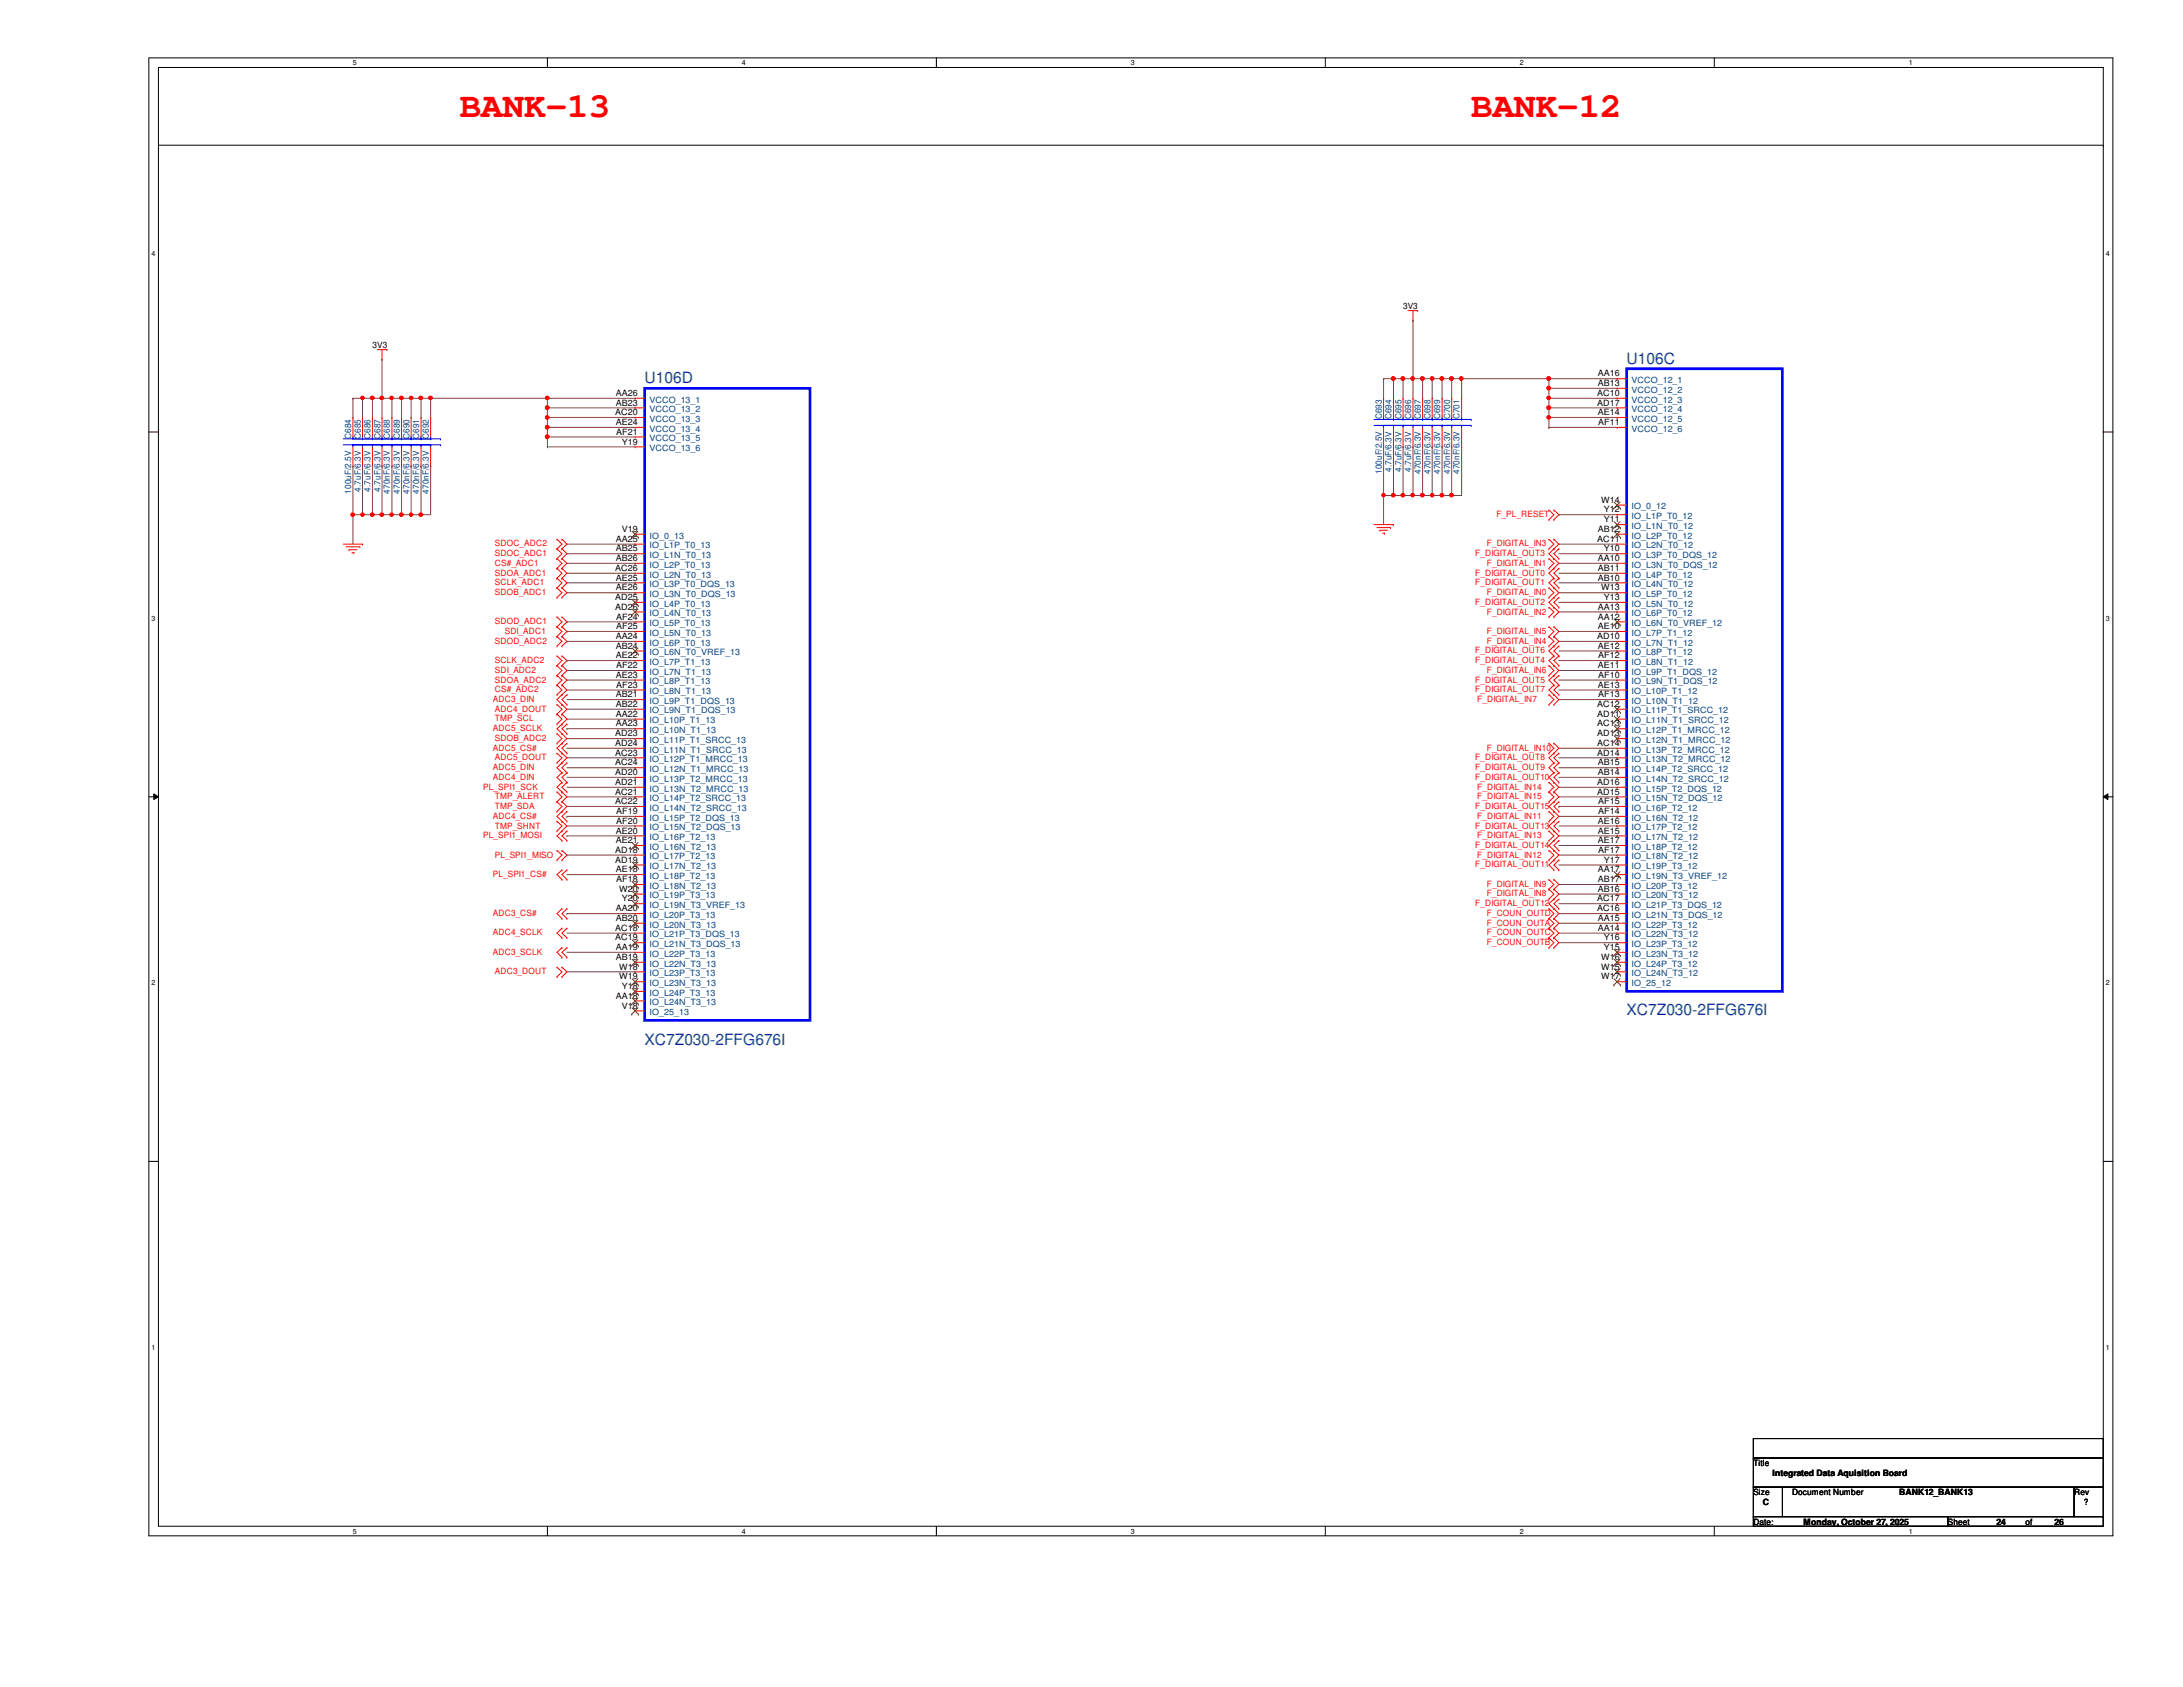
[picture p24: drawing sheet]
<svg xmlns="http://www.w3.org/2000/svg" width="279mm" height="216mm" viewBox="0 0 279 216" stroke-linecap="round" stroke-linejoin="round" font-family="sans-serif">
<defs><g id="words">
<g font-size="4.6" fill="#f00">
<text x="58.8" y="14.9">BANK-13</text>
<text x="188.3" y="14.9">BANK-12</text>
</g>
<g font-size="2" fill="#004080">
<text x="208.2" y="46.6">U106C</text>
<text x="82.5" y="49">U106D</text>
<text x="208.2" y="129.9">XC7Z030-2FFG676I</text>
<text x="82.5" y="133.7">XC7Z030-2FFG676I</text>
</g>
<g font-size="1.1">
<text x="179.6" y="39.6">3V3</text>
<text x="47.7" y="44.5">3V3</text>
<text x="78.7" y="53.1">AC20</text>
<text x="78.8" y="50.7">AA26</text>
<text x="78.8" y="51.9">AB23</text>
<text x="204.4" y="50.7">AC10</text>
<text x="204.4" y="51.9">AD17</text>
<text x="204.5" y="48.2">AA16</text>
<text x="204.5" y="49.4">AB13</text>
<text x="204.5" y="53.1">AE14</text>
<text x="78.8" y="54.4">AE24</text>
<text x="78.9" y="55.6">AF21</text>
<text x="79.6" y="56.9">Y19</text>
<text x="204.6" y="54.4">AF11</text>
<text x="204.9" y="64.3">W14</text>
<text x="205.3" y="65.6">Y12</text>
<text x="78.8" y="69.3">AA25</text>
<text x="78.8" y="70.6">AB25</text>
<text x="78.8" y="71.8">AB26</text>
<text x="79.6" y="68.1">V19</text>
<text x="204.4" y="69.3">AC11</text>
<text x="204.5" y="68.1">AB12</text>
<text x="204.5" y="71.8">AA10</text>
<text x="205.3" y="66.8">Y11</text>
<text x="205.3" y="70.6">Y10</text>
<text x="78.7" y="73.1">AC26</text>
<text x="78.7" y="76.8">AD25</text>
<text x="78.8" y="74.3">AE25</text>
<text x="78.8" y="75.6">AE26</text>
<text x="204.5" y="73.1">AB11</text>
<text x="204.5" y="74.3">AB10</text>
<text x="204.9" y="75.6">W13</text>
<text x="205.3" y="76.8">Y13</text>
<text x="78.7" y="78">AD26</text>
<text x="78.8" y="81.8">AA24</text>
<text x="78.8" y="83">AB24</text>
<text x="78.9" y="79.3">AF24</text>
<text x="78.9" y="80.5">AF25</text>
<text x="204.4" y="81.8">AD10</text>
<text x="204.5" y="78">AA13</text>
<text x="204.5" y="79.3">AA12</text>
<text x="204.5" y="80.5">AE10</text>
<text x="204.5" y="83">AE12</text>
<text x="78.8" y="84.2">AE22</text>
<text x="78.8" y="86.7">AE23</text>
<text x="78.8" y="89.2">AB21</text>
<text x="78.9" y="85.5">AF22</text>
<text x="78.9" y="88">AF23</text>
<text x="204.5" y="85.5">AE11</text>
<text x="204.5" y="88">AE13</text>
<text x="204.6" y="84.2">AF12</text>
<text x="204.6" y="86.7">AF10</text>
<text x="204.6" y="89.2">AF13</text>
<text x="78.7" y="94.2">AD23</text>
<text x="78.7" y="95.5">AD24</text>
<text x="78.8" y="90.5">AB22</text>
<text x="78.8" y="91.7">AA22</text>
<text x="78.8" y="93">AA23</text>
<text x="204.4" y="90.5">AC12</text>
<text x="204.4" y="91.7">AD11</text>
<text x="204.4" y="93">AC13</text>
<text x="204.4" y="94.2">AD13</text>
<text x="204.4" y="95.5">AC14</text>
<text x="78.7" y="96.7">AC23</text>
<text x="78.7" y="98">AC24</text>
<text x="78.7" y="99.2">AD20</text>
<text x="78.7" y="100.5">AD21</text>
<text x="78.7" y="101.7">AC21</text>
<text x="204.4" y="96.7">AD14</text>
<text x="204.4" y="100.5">AD16</text>
<text x="204.4" y="101.7">AD15</text>
<text x="204.5" y="98">AB15</text>
<text x="204.5" y="99.2">AB14</text>
<text x="78.7" y="102.9">AC22</text>
<text x="78.8" y="106.7">AE20</text>
<text x="78.8" y="107.9">AE21</text>
<text x="78.9" y="104.2">AF19</text>
<text x="78.9" y="105.4">AF20</text>
<text x="204.5" y="105.4">AE16</text>
<text x="204.5" y="106.7">AE15</text>
<text x="204.5" y="107.9">AE17</text>
<text x="204.6" y="102.9">AF15</text>
<text x="204.6" y="104.2">AF14</text>
<text x="78.7" y="109.1">AD18</text>
<text x="78.7" y="110.4">AD19</text>
<text x="78.8" y="111.6">AE18</text>
<text x="78.9" y="112.9">AF18</text>
<text x="204.5" y="111.6">AA17</text>
<text x="204.5" y="112.9">AB17</text>
<text x="204.6" y="109.1">AF17</text>
<text x="205.3" y="110.4">Y17</text>
<text x="78.7" y="119.1">AC18</text>
<text x="78.8" y="116.6">AA20</text>
<text x="78.8" y="117.9">AB20</text>
<text x="79.2" y="114.1">W20</text>
<text x="79.6" y="115.4">Y20</text>
<text x="204.4" y="115.4">AC17</text>
<text x="204.4" y="116.6">AC16</text>
<text x="204.5" y="114.1">AB16</text>
<text x="204.5" y="117.9">AA15</text>
<text x="204.5" y="119.1">AA14</text>
<text x="78.7" y="120.4">AC19</text>
<text x="78.8" y="121.6">AA19</text>
<text x="78.8" y="122.9">AB19</text>
<text x="79.2" y="124.1">W18</text>
<text x="79.2" y="125.3">W19</text>
<text x="204.9" y="122.9">W16</text>
<text x="204.9" y="124.1">W15</text>
<text x="204.9" y="125.3">W17</text>
<text x="205.3" y="120.4">Y16</text>
<text x="205.3" y="121.6">Y15</text>
<text x="78.8" y="127.8">AA18</text>
<text x="79.6" y="126.6">Y18</text>
<text x="79.6" y="129.1">V18</text>
<text x="224.4" y="187.7">Title</text>
<text x="224.4" y="191.4">Size</text>
<text x="226.9" y="188.9">Integrated Data Aquisition Board</text>
<text x="229.4" y="191.4">Document Number</text>
<text x="243.1" y="191.3">BANK12_BANK13</text>
<text x="265.5" y="191.4">Rev</text>
<text x="224.4" y="195.2">Date:</text>
<text x="225.6" y="192.6">C</text>
<text x="230.8" y="195.1">Monday, October 27, 2025</text>
<text x="249.3" y="195.2">Sheet</text>
<text x="255.5" y="195.1">24</text>
<text x="259.2" y="195.2">of</text>
<text x="263" y="195.1">26</text>
<text x="266.7" y="192.7">?</text>
</g>
<g font-size="1.1" fill="#004080">
<text x="83.1" y="51.5">VCCO_13_1</text>
<text x="83.1" y="52.7">VCCO_13_2</text>
<text x="83.1" y="54">VCCO_13_3</text>
<text x="176.9" y="53.7" transform="rotate(-90 176.9 53.7)">C693</text>
<text x="178.1" y="53.7" transform="rotate(-90 178.1 53.7)">C694</text>
<text x="179.4" y="53.7" transform="rotate(-90 179.4 53.7)">C695</text>
<text x="180.6" y="53.7" transform="rotate(-90 180.6 53.7)">C696</text>
<text x="181.9" y="53.7" transform="rotate(-90 181.9 53.7)">C697</text>
<text x="183.1" y="53.7" transform="rotate(-90 183.1 53.7)">C698</text>
<text x="184.3" y="53.7" transform="rotate(-90 184.3 53.7)">C699</text>
<text x="185.6" y="53.7" transform="rotate(-90 185.6 53.7)">C700</text>
<text x="186.8" y="53.7" transform="rotate(-90 186.8 53.7)">C701</text>
<text x="208.8" y="49">VCCO_12_1</text>
<text x="208.8" y="50.2">VCCO_12_2</text>
<text x="208.8" y="51.5">VCCO_12_3</text>
<text x="208.8" y="52.7">VCCO_12_4</text>
<text x="208.8" y="54">VCCO_12_5</text>
<text x="45" y="56.2" transform="rotate(-90 45 56.2)">C684</text>
<text x="46.2" y="56.2" transform="rotate(-90 46.2 56.2)">C685</text>
<text x="47.4" y="56.2" transform="rotate(-90 47.4 56.2)">C686</text>
<text x="48.7" y="56.2" transform="rotate(-90 48.7 56.2)">C687</text>
<text x="49.9" y="56.2" transform="rotate(-90 49.9 56.2)">C688</text>
<text x="51.2" y="56.2" transform="rotate(-90 51.2 56.2)">C689</text>
<text x="52.4" y="56.2" transform="rotate(-90 52.4 56.2)">C690</text>
<text x="53.6" y="56.2" transform="rotate(-90 53.6 56.2)">C691</text>
<text x="54.9" y="56.2" transform="rotate(-90 54.9 56.2)">C692</text>
<text x="83.1" y="55.2">VCCO_13_4</text>
<text x="83.1" y="56.5">VCCO_13_5</text>
<text x="83.1" y="57.7">VCCO_13_6</text>
<text x="208.8" y="55.2">VCCO_12_6</text>
<text x="45" y="63.2" transform="rotate(-90 45 63.2)">100uF/2.5V</text>
<text x="46.2" y="62.9" transform="rotate(-90 46.2 62.9)">4.7uF/6.3V</text>
<text x="47.4" y="62.9" transform="rotate(-90 47.4 62.9)">4.7uF/6.3V</text>
<text x="48.7" y="62.9" transform="rotate(-90 48.7 62.9)">4.7uF/6.3V</text>
<text x="49.9" y="63.2" transform="rotate(-90 49.9 63.2)">470nF/6.3V</text>
<text x="51.2" y="63.2" transform="rotate(-90 51.2 63.2)">470nF/6.3V</text>
<text x="52.4" y="63.2" transform="rotate(-90 52.4 63.2)">470nF/6.3V</text>
<text x="53.6" y="63.2" transform="rotate(-90 53.6 63.2)">470nF/6.3V</text>
<text x="54.9" y="63.2" transform="rotate(-90 54.9 63.2)">470nF/6.3V</text>
<text x="176.9" y="60.7" transform="rotate(-90 176.9 60.7)">100uF/2.5V</text>
<text x="178.1" y="60.4" transform="rotate(-90 178.1 60.4)">4.7uF/6.3V</text>
<text x="179.4" y="60.4" transform="rotate(-90 179.4 60.4)">4.7uF/6.3V</text>
<text x="180.6" y="60.4" transform="rotate(-90 180.6 60.4)">4.7uF/6.3V</text>
<text x="181.9" y="60.7" transform="rotate(-90 181.9 60.7)">470nF/6.3V</text>
<text x="183.1" y="60.7" transform="rotate(-90 183.1 60.7)">470nF/6.3V</text>
<text x="184.3" y="60.7" transform="rotate(-90 184.3 60.7)">470nF/6.3V</text>
<text x="185.6" y="60.7" transform="rotate(-90 185.6 60.7)">470nF/6.3V</text>
<text x="186.8" y="60.7" transform="rotate(-90 186.8 60.7)">470nF/6.3V</text>
<text x="208.8" y="65.2">IO_0_12</text>
<text x="83.1" y="68.9">IO_0_13</text>
<text x="83.1" y="70.2">IO_L1P_T0_13</text>
<text x="83.1" y="71.4">IO_L1N_T0_13</text>
<text x="208.8" y="66.4">IO_L1P_T0_12</text>
<text x="208.8" y="67.7">IO_L1N_T0_12</text>
<text x="208.8" y="68.9">IO_L2P_T0_12</text>
<text x="208.8" y="70.2">IO_L2N_T0_12</text>
<text x="208.8" y="71.4">IO_L3P_T0_DQS_12</text>
<text x="83.1" y="72.6">IO_L2P_T0_13</text>
<text x="83.1" y="73.9">IO_L2N_T0_13</text>
<text x="83.1" y="75.1">IO_L3P_T0_DQS_13</text>
<text x="83.1" y="76.4">IO_L3N_T0_DQS_13</text>
<text x="83.1" y="77.6">IO_L4P_T0_13</text>
<text x="208.8" y="72.6">IO_L3N_T0_DQS_12</text>
<text x="208.8" y="73.9">IO_L4P_T0_12</text>
<text x="208.8" y="75.1">IO_L4N_T0_12</text>
<text x="208.8" y="76.4">IO_L5P_T0_12</text>
<text x="208.8" y="77.6">IO_L5N_T0_12</text>
<text x="83.1" y="78.9">IO_L4N_T0_13</text>
<text x="83.1" y="80.1">IO_L5P_T0_13</text>
<text x="83.1" y="81.4">IO_L5N_T0_13</text>
<text x="83.1" y="82.6">IO_L6P_T0_13</text>
<text x="83.1" y="83.9">IO_L6N_T0_VREF_13</text>
<text x="208.8" y="78.9">IO_L6P_T0_12</text>
<text x="208.8" y="80.1">IO_L6N_T0_VREF_12</text>
<text x="208.8" y="81.4">IO_L7P_T1_12</text>
<text x="208.8" y="82.6">IO_L7N_T1_12</text>
<text x="208.8" y="83.9">IO_L8P_T1_12</text>
<text x="83.1" y="85.1">IO_L7P_T1_13</text>
<text x="83.1" y="86.4">IO_L7N_T1_13</text>
<text x="83.1" y="87.6">IO_L8P_T1_13</text>
<text x="83.1" y="88.9">IO_L8N_T1_13</text>
<text x="208.8" y="85.1">IO_L8N_T1_12</text>
<text x="208.8" y="86.4">IO_L9P_T1_DQS_12</text>
<text x="208.8" y="87.6">IO_L9N_T1_DQS_12</text>
<text x="208.8" y="88.9">IO_L10P_T1_12</text>
<text x="83.1" y="90.1">IO_L9P_T1_DQS_13</text>
<text x="83.1" y="91.3">IO_L9N_T1_DQS_13</text>
<text x="83.1" y="92.6">IO_L10P_T1_13</text>
<text x="83.1" y="93.8">IO_L10N_T1_13</text>
<text x="83.1" y="95.1">IO_L11P_T1_SRCC_13</text>
<text x="208.8" y="90.1">IO_L10N_T1_12</text>
<text x="208.8" y="91.3">IO_L11P_T1_SRCC_12</text>
<text x="208.8" y="92.6">IO_L11N_T1_SRCC_12</text>
<text x="208.8" y="93.8">IO_L12P_T1_MRCC_12</text>
<text x="208.8" y="95.1">IO_L12N_T1_MRCC_12</text>
<text x="83.1" y="96.3">IO_L11N_T1_SRCC_13</text>
<text x="83.1" y="97.5">IO_L12P_T1_MRCC_13</text>
<text x="83.1" y="98.8">IO_L12N_T1_MRCC_13</text>
<text x="83.1" y="100">IO_L13P_T2_MRCC_13</text>
<text x="83.1" y="101.3">IO_L13N_T2_MRCC_13</text>
<text x="208.8" y="96.3">IO_L13P_T2_MRCC_12</text>
<text x="208.8" y="97.5">IO_L13N_T2_MRCC_12</text>
<text x="208.8" y="98.8">IO_L14P_T2_SRCC_12</text>
<text x="208.8" y="100">IO_L14N_T2_SRCC_12</text>
<text x="208.8" y="101.3">IO_L15P_T2_DQS_12</text>
<text x="83.1" y="102.5">IO_L14P_T2_SRCC_13</text>
<text x="83.1" y="103.8">IO_L14N_T2_SRCC_13</text>
<text x="83.1" y="105">IO_L15P_T2_DQS_13</text>
<text x="83.1" y="106.3">IO_L15N_T2_DQS_13</text>
<text x="83.1" y="107.5">IO_L16P_T2_13</text>
<text x="208.8" y="102.5">IO_L15N_T2_DQS_12</text>
<text x="208.8" y="103.8">IO_L16P_T2_12</text>
<text x="208.8" y="105">IO_L16N_T2_12</text>
<text x="208.8" y="106.3">IO_L17P_T2_12</text>
<text x="208.8" y="107.5">IO_L17N_T2_12</text>
<text x="83.1" y="108.8">IO_L16N_T2_13</text>
<text x="83.1" y="110">IO_L17P_T2_13</text>
<text x="83.1" y="111.3">IO_L17N_T2_13</text>
<text x="83.1" y="112.5">IO_L18P_T2_13</text>
<text x="83.1" y="113.7">IO_L18N_T2_13</text>
<text x="208.8" y="108.8">IO_L18P_T2_12</text>
<text x="208.8" y="110">IO_L18N_T2_12</text>
<text x="208.8" y="111.3">IO_L19P_T3_12</text>
<text x="208.8" y="112.5">IO_L19N_T3_VREF_12</text>
<text x="208.8" y="113.7">IO_L20P_T3_12</text>
<text x="83.1" y="115">IO_L19P_T3_13</text>
<text x="83.1" y="116.2">IO_L19N_T3_VREF_13</text>
<text x="83.1" y="117.5">IO_L20P_T3_13</text>
<text x="83.1" y="118.7">IO_L20N_T3_13</text>
<text x="83.1" y="120">IO_L21P_T3_DQS_13</text>
<text x="208.8" y="115">IO_L20N_T3_12</text>
<text x="208.8" y="116.2">IO_L21P_T3_DQS_12</text>
<text x="208.8" y="117.5">IO_L21N_T3_DQS_12</text>
<text x="208.8" y="118.7">IO_L22P_T3_12</text>
<text x="208.8" y="120">IO_L22N_T3_12</text>
<text x="83.1" y="121.2">IO_L21N_T3_DQS_13</text>
<text x="83.1" y="122.4">IO_L22P_T3_13</text>
<text x="83.1" y="123.7">IO_L22N_T3_13</text>
<text x="83.1" y="124.9">IO_L23P_T3_13</text>
<text x="208.8" y="121.2">IO_L23P_T3_12</text>
<text x="208.8" y="122.4">IO_L23N_T3_12</text>
<text x="208.8" y="123.7">IO_L24P_T3_12</text>
<text x="208.8" y="124.9">IO_L24N_T3_12</text>
<text x="83.1" y="126.2">IO_L23N_T3_13</text>
<text x="83.1" y="127.4">IO_L24P_T3_13</text>
<text x="83.1" y="128.7">IO_L24N_T3_13</text>
<text x="83.1" y="129.9">IO_25_13</text>
<text x="208.8" y="126.2">IO_25_12</text>
</g>
<g font-size="1.1" fill="#f00">
<text x="63.3" y="69.9">SDOC_ADC2</text>
<text x="63.3" y="71.2">SDOC_ADC1</text>
<text x="188.8" y="71.2">F_DIGITAL_OUT3</text>
<text x="190.3" y="69.9">F_DIGITAL_IN3</text>
<text x="191.5" y="66.2">F_PL_RESET</text>
<text x="63.3" y="72.4">CS#_ADC1</text>
<text x="63.3" y="73.7">SDOA_ADC1</text>
<text x="63.3" y="74.9">SCLK_ADC1</text>
<text x="63.3" y="76.2">SDOB_ADC1</text>
<text x="188.8" y="73.7">F_DIGITAL_OUT0</text>
<text x="188.8" y="74.9">F_DIGITAL_OUT1</text>
<text x="188.8" y="77.4">F_DIGITAL_OUT2</text>
<text x="190.3" y="72.4">F_DIGITAL_IN1</text>
<text x="190.3" y="76.2">F_DIGITAL_IN0</text>
<text x="63.3" y="79.9">SDOD_ADC1</text>
<text x="63.3" y="82.4">SDOD_ADC2</text>
<text x="64.6" y="81.2">SDI_ADC1</text>
<text x="188.8" y="83.6">F_DIGITAL_OUT6</text>
<text x="190.3" y="78.7">F_DIGITAL_IN2</text>
<text x="190.3" y="81.2">F_DIGITAL_IN5</text>
<text x="190.3" y="82.4">F_DIGITAL_IN4</text>
<text x="63.1" y="89.8">ADC3_DIN</text>
<text x="63.3" y="84.9">SCLK_ADC2</text>
<text x="63.3" y="86.1">SDI_ADC2</text>
<text x="63.3" y="87.4">SDOA_ADC2</text>
<text x="63.3" y="88.6">CS#_ADC2</text>
<text x="188.8" y="84.9">F_DIGITAL_OUT4</text>
<text x="188.8" y="87.4">F_DIGITAL_OUT5</text>
<text x="188.8" y="88.6">F_DIGITAL_OUT7</text>
<text x="189.1" y="89.8">F_DIGITAL_IN7</text>
<text x="190.3" y="86.1">F_DIGITAL_IN6</text>
<text x="63.1" y="93.6">ADC5_SCLK</text>
<text x="63.3" y="91.1">ADC4_DOUT</text>
<text x="63.3" y="92.3">TMP_SCL</text>
<text x="63.3" y="94.8">SDOB_ADC2</text>
<text x="61.8" y="101">PL_SPI1_SCK</text>
<text x="63.1" y="96.1">ADC5_CS#</text>
<text x="63.1" y="98.6">ADC5_DIN</text>
<text x="63.1" y="99.8">ADC4_DIN</text>
<text x="63.3" y="97.3">ADC5_DOUT</text>
<text x="188.8" y="98.6">F_DIGITAL_OUT9</text>
<text x="188.8" y="97.3">F_DIGITAL_OUT8</text>
<text x="188.8" y="99.8">F_DIGITAL_OUT10</text>
<text x="189.1" y="101">F_DIGITAL_IN14</text>
<text x="190.3" y="96.1">F_DIGITAL_IN10</text>
<text x="61.8" y="107.3">PL_SPI1_MOSI</text>
<text x="63.1" y="104.8">ADC4_CS#</text>
<text x="63.3" y="106">TMP_SHNT</text>
<text x="63.3" y="102.3">TMP_ALERT</text>
<text x="63.3" y="103.5">TMP_SDA</text>
<text x="188.8" y="103.5">F_DIGITAL_OUT15</text>
<text x="188.8" y="106">F_DIGITAL_OUT13</text>
<text x="189.1" y="102.3">F_DIGITAL_IN15</text>
<text x="189.1" y="104.8">F_DIGITAL_IN11</text>
<text x="189.1" y="107.3">F_DIGITAL_IN13</text>
<text x="63.1" y="112.3">PL_SPI1_CS#</text>
<text x="63.3" y="109.8">PL_SPI1_MISO</text>
<text x="188.8" y="108.5">F_DIGITAL_OUT14</text>
<text x="188.8" y="111">F_DIGITAL_OUT11</text>
<text x="189.1" y="109.8">F_DIGITAL_IN12</text>
<text x="190.3" y="113.5">F_DIGITAL_IN9</text>
<text x="63.1" y="117.2">ADC3_CS#</text>
<text x="63.1" y="119.7">ADC4_SCLK</text>
<text x="188.8" y="116">F_DIGITAL_OUT12</text>
<text x="190.3" y="114.7">F_DIGITAL_IN8</text>
<text x="190.3" y="117.2">F_COUN_OUTD</text>
<text x="190.3" y="118.5">F_COUN_OUTA</text>
<text x="190.3" y="119.7">F_COUN_OUTC</text>
<text x="63.1" y="122.2">ADC3_SCLK</text>
<text x="63.3" y="124.7">ADC3_DOUT</text>
<text x="190.3" y="120.9">F_COUN_OUTB</text>
</g>
<g font-size=".9">
<text x="45.2" y="8.3">5</text>
<text x="95" y="8.3">4</text>
<text x="144.7" y="8.3">3</text>
<text x="194.5" y="8.3">2</text>
<text x="244.3" y="8.3">1</text>
<text x="19.4" y="32.8">4</text>
<text x="269.5" y="32.8">4</text>
<text x="19.4" y="79.4">3</text>
<text x="269.5" y="79.4">3</text>
<text x="19.4" y="126.1">2</text>
<text x="269.5" y="126.1">2</text>
<text x="19.4" y="172.8">1</text>
<text x="269.5" y="172.8">1</text>
<text x="45.2" y="196.3">5</text>
<text x="95" y="196.3">4</text>
<text x="144.7" y="196.3">3</text>
<text x="194.5" y="196.3">2</text>
<text x="244.3" y="196.3">1</text>
</g>
</g></defs>
<path d="M19.1 7.4h251.3v189.2h-251.3zM20.3 8.6h248.9v186.7h-248.9z" fill="none" stroke="#000" stroke-width=".13"/>
<g fill="#fff">
<path d="M45.2 7.5h.5v1.1h-.5z"/>
<path d="M45.2 195.5h.5v1h-.5z"/>
</g>
<path d="M70.1 7.4v1.2M70.1 195.3v1.3" fill="none" stroke="#000" stroke-width=".13"/>
<g fill="#fff">
<path d="M95 7.5h.5v1.1h-.5z"/>
<path d="M95 195.5h.5v1h-.5z"/>
</g>
<path d="M119.8 7.4v1.2M119.8 195.3v1.3" fill="none" stroke="#000" stroke-width=".13"/>
<g fill="#fff">
<path d="M144.7 7.5h.5v1.1h-.5z"/>
<path d="M144.7 195.5h.5v1h-.5z"/>
</g>
<path d="M169.6 7.4v1.2M169.6 195.3v1.3" fill="none" stroke="#000" stroke-width=".13"/>
<g fill="#fff">
<path d="M194.5 7.5h.5v1.1h-.5z"/>
<path d="M194.5 195.5h.5v1h-.5z"/>
</g>
<path d="M219.4 7.4v1.2M219.4 195.3v1.3" fill="none" stroke="#000" stroke-width=".13"/>
<g fill="#fff">
<path d="M244.3 7.5h.5v1.1h-.5z"/>
<path d="M244.3 195.5h.5v1h-.5z"/>
<path d="M19.4 32h.5v1h-.5z"/>
<path d="M269.5 32h.5v1h-.5z"/>
<path d="M19.4 78.6h.5v1h-.5z"/>
<path d="M269.5 78.6h.5v1h-.5z"/>
</g>
<path d="M19.1 55.3h1.2M269.2 55.3h1.2" fill="none" stroke="#000" stroke-width=".13"/>
<g fill="#fff">
<path d="M19.4 125.3h.5v1h-.5z"/>
<path d="M269.5 125.3h.5v1h-.5z"/>
</g>
<path d="M19.1 102h1.2M19.7 101.6l.6 .4-.6 .3zM269.2 102l.6-.4v.7zM269.2 102h1.2" fill="none" stroke="#000" stroke-width=".13"/>
<path d="M19.7 101.6l.6 .4-.6 .3zM269.2 102l.6-.4v.7z" fill="#000"/>
<g fill="#fff">
<path d="M19.4 172h.5v1h-.5z"/>
<path d="M269.5 172h.5v1h-.5z"/>
</g>
<path d="M20.3 18.6h248.9M269.2 18.6h.1M19.1 148.6h1.2M269.2 148.6h1.2M224.4 184.1h44.8v2.5h-44.8zM224.4 186.6h44.8v3.7h-44.8zM224.4 190.3h3.7v3.8h-3.7zM224.4 194.1h24.9v1.2h-24.9zM228.1 190.3h37.4v3.8h-37.4zM249.3 194.1h19.9v1.2h-19.9zM265.5 190.3h3.7v3.8h-3.7z" fill="none" stroke="#000" stroke-width=".13"/>
<g fill="none" stroke="#f00" stroke-width=".13">
<path d="M180.2 39.8h1.2M180.8 39.8v1.2M181.4 39.8h.1M45.2 59.6h.1M45.2 53.4h.1M45.2 53.4v2.5M45.2 57.2v2.4M46.4 59.6h.1M46.4 53.4h.1M46.4 53.4v2.5M46.4 57.2v2.4M47.7 59.6h.1"/>
<path d="M47.7 53.4h.1M47.7 53.4v2.5M47.7 57.2v2.4M48.3 44.7h1.2M48.9 46h.1M48.9 59.6h.1M48.9 53.4h.1M48.9 44.7v1.3M48.9 53.4v2.5M48.9 57.2v2.4M49.5 44.7h.1M50.2 59.6h.1"/>
<path d="M50.2 53.4h.1M50.2 53.4v2.5M50.2 57.2v2.4M51.4 59.6h.1M51.4 53.4h.1M51.4 53.4v2.5M51.4 57.2v2.4M52.6 59.6h.1M52.6 53.4h.1M52.6 53.4v2.5M52.6 57.2v2.4M53.9 59.6h.1"/>
<path d="M53.9 53.4h.1M53.9 53.4v2.5M53.9 57.2v2.4M55.1 59.6h.1M55.1 53.4h.1M55.1 53.4v2.5M55.1 57.2v2.4M81.3 51h.1M81.3 52.2h.1M81.3 53.4h.1M81.3 54.7h.1M81.3 55.9h.1"/>
<path d="M81.3 57.2h.1M81.3 51h1.2M81.3 52.2h1.2M81.3 53.4h1.2M81.3 54.7h1.2M81.3 55.9h1.2M81.3 57.2h1.2M177.1 57.2h.1M177.1 51h.1M177.1 51v2.4M177.1 54.7v2.5M178.4 57.2h.1"/>
<path d="M178.4 51h.1M178.4 51v2.4M178.4 54.7v2.5M179.6 57.2h.1M179.6 51h.1M179.6 51v2.4M179.6 54.7v2.5M180.8 41h.1M180.8 57.2h.1M180.8 51h.1M180.8 51v2.4M180.8 54.7v2.5"/>
<path d="M182.1 57.2h.1M182.1 51h.1M182.1 51v2.4M182.1 54.7v2.5M183.3 57.2h.1M183.3 51h.1M183.3 51v2.4M183.3 54.7v2.5M184.6 57.2h.1M184.6 51h.1M184.6 51v2.4M184.6 54.7v2.5"/>
<path d="M185.8 57.2h.1M185.8 51h.1M185.8 51v2.4M185.8 54.7v2.5M187.1 57.2h.1M187.1 51h.1M187.1 51v2.4M187.1 54.7v2.5M207 48.5h.1M207 49.7h.1M207 51h.1M207 52.2h.1"/>
<path d="M207 53.4h.1M207 54.7h.1M207 48.5h1.2M207 49.7h1.2M207 51h1.2M207 52.2h1.2M207 53.4h1.2M207 54.7h1.2M43.9 69.6h2.5M44.3 70h1.8M44.7 70.4h.1M44.7 70.4h1"/>
<path d="M45 70.7h.3M45.3 70.7h.1M46.1 70h.1M46.4 69.6h.1M71.3 69h.1M71.3 70.2h.1M71.3 71.5h.1M71.3 72.7h.1M71.3 74h.1M71.3 75.2h.1M71.3 76.5h.1M71.3 79h.1"/>
<path d="M71.3 69l.6 .6-.6 .6M71.3 70.2l.6 .7-.6 .6M71.3 71.5l.6 .6-.6 .6M71.3 72.7l.6 .7-.6 .6M71.3 74l.6 .6-.6 .6M71.3 75.2l.6 .7-.6 .6M71.3 79l.6 .6-.6 .6M71.9 70.2h.1M71.9 69h.1M71.9 71.5h.1M71.9 72.7h.1M71.9 74h.1"/>
<path d="M71.9 75.2h.1M71.9 76.5h.1M71.9 79h.1M71.9 69l.7 .6-.7 .6M71.9 70.2l.7 .7-.7 .6M71.9 71.5l.7 .6-.7 .6M71.9 72.7l.7 .7-.7 .6M71.9 74l.7 .6-.7 .6M71.9 75.2l.7 .7-.7 .6M71.9 79l.7 .6-.7 .6M81.3 68.4h.1M81.3 69.6h.1"/>
<path d="M81.3 70.9h.1M81.3 72.1h.1M81.3 73.4h.1M81.3 74.6h.1M81.3 75.9h.1M81.3 77.1h.1M81.3 78.3h.1M81.3 79.6h.1M81.3 69.6h1.2M81.3 68.4h1.2M81.3 70.9h1.2M81.3 72.1h1.2"/>
<path d="M81.3 73.4h1.2M81.3 74.6h1.2M81.3 75.9h1.2M81.3 77.1h1.2M81.3 78.3h1.2M81.3 79.6h1.2M175.9 67.1h2.5M176.2 67.5h1.8M176.6 67.9h.1M176.6 67.9h1M177 68.2h.2M177.2 68.2h.1"/>
<path d="M178 67.5h.1M178.4 67.1h.1M198.2 65.3h.1M198.2 66.5h.1M198.2 69h.1M198.2 70.2h.1M198.2 71.5h.1M198.2 72.7h.1M198.2 75.2h.1M198.2 76.5h.1M198.2 77.7h.1M198.2 79h.1"/>
<path d="M198.2 65.3l.7 .6-.7 .6M198.2 69l.7 .6-.7 .6M198.2 71.5l.7 .6-.7 .6M198.2 75.2l.7 .7-.7 .6M198.2 77.7l.7 .6-.7 .7M198.9 66.5h.1M198.9 65.3h.1M198.9 70.2h.1M198.9 71.5h.1M198.9 69h.1M198.9 72.7h.1M198.9 74h.1"/>
<path d="M198.9 75.2h.1M198.9 76.5h.1M198.9 77.7h.1M198.9 79h.1M198.9 65.3l.6 .6-.6 .6M198.9 70.2l-.7 .7 .7 .6M198.9 69l.6 .6-.6 .6M198.9 71.5l.6 .6-1.3 1.3 .7 .6M198.9 74l-.7 .6 1.3 1.3-.6 .6M198.9 76.5l-.7 .6 .7 .6M198.9 77.7l.6 .6-.6 .7M199.5 70.2h.1"/>
<path d="M199.5 71.5h.1M199.5 72.7h.1M199.5 74h.1M199.5 75.2h.1M199.5 76.5h.1M199.5 77.7h.1M199.5 70.2l-.6 .7 .6 .6M199.5 72.7l-.6 .7 .6 .6M199.5 74l-.6 .6 .6 .6M199.5 76.5l-.6 .6 .6 .6M207 64.6h.1M207 65.9h.1"/>
<path d="M207 67.1h.1M207 68.4h.1M207 69.6h.1M207 70.9h.1M207 72.1h.1M207 73.4h.1M207 74.6h.1M207 75.9h.1M207 77.1h.1M207 78.3h.1M207 79.6h.1M207 69.6h1.2"/>
<path d="M207 67.1h1.2M207 64.6h1.2M207 65.9h1.2M207 68.4h1.2M207 70.9h1.2M207 72.1h1.2M207 73.4h1.2M207 74.6h1.2M207 75.9h1.2M207 77.1h1.2M207 78.3h1.2M207 79.6h1.2"/>
<path d="M71.3 80.2h.1M71.3 81.4h.1M71.3 82.7h.1M71.3 83.9h.1M71.3 85.2h.1M71.3 86.4h.1M71.3 87.7h.1M71.3 88.9h.1M71.3 90.2h.1M71.3 91.4h.1M71.3 92.7h.1M71.3 93.9h.1"/>
<path d="M71.3 95.1h.1M71.3 96.4h.1M71.3 97.6h.1M71.3 80.2l.6 .6-.6 .6M71.3 81.4l.6 .7-.6 .6M71.3 83.9l.6 .6-.6 .7M71.3 85.2l.6 .6-.6 .6M71.3 86.4l.6 .6-.6 .7M71.3 87.7l.6 .6-.6 .6M71.3 90.2l.6 .6-.6 .6M71.3 91.4l.6 .6-.6 .7M71.3 93.9l.6 .6-.6 .6"/>
<path d="M71.3 96.4l.6 .6-.6 .6M71.9 88.9h.1M71.9 90.2h.1M71.9 80.2h.1M71.9 81.4h.1M71.9 82.7h.1M71.9 85.2h.1M71.9 83.9h.1M71.9 86.4h.1M71.9 87.7h.1M71.9 92.7h.1M71.9 93.9h.1"/>
<path d="M71.9 95.1h.1M71.9 96.4h.1M71.9 97.6h.1M71.9 98.9h.1M71.9 91.4h.1M71.9 88.9l-.6 .6 .6 .7M71.9 80.2l.7 .6-.7 .6M71.9 81.4l.7 .7-.7 .6M71.9 83.9l.7 .6-.7 .7M71.9 85.2l.7 .6-.7 .6M71.9 86.4l.7 .6-.7 .7M71.9 87.7l.7 .6-.7 .6"/>
<path d="M71.9 92.7l-.6 .6 1.3 1.2-.7 .6M71.9 95.1l-.6 .7 .6 .6M71.9 96.4l.7 .6-1.3 1.3 .6 .6M71.9 98.9l-.6 .6 .6 .6M71.9 90.2l.7 .6-.7 .6M71.9 91.4l.7 .6-.7 .7M72.6 88.9h.1M72.6 90.2h.1M72.6 92.7h.1M72.6 93.9h.1M72.6 95.1h.1M72.6 96.4h.1"/>
<path d="M72.6 97.6h.1M72.6 98.9h.1M72.6 88.9l-.7 .6 .7 .7M72.6 92.7l-.7 .6 .7 .6M72.6 95.1l-.7 .7 .7 .6M72.6 97.6l-.7 .7 .7 .6M72.6 98.9l-.7 .6 .7 .6M81.3 80.8h.1M81.3 82.1h.1M81.3 83.3h.1M81.3 84.5h.1M81.3 85.8h.1"/>
<path d="M81.3 87h.1M81.3 88.3h.1M81.3 89.5h.1M81.3 90.8h.1M81.3 92h.1M81.3 93.3h.1M81.3 94.5h.1M81.3 95.8h.1M81.3 97h.1M81.3 98.3h.1M81.3 99.5h.1M81.3 80.8h1.2"/>
<path d="M81.3 82.1h1.2M81.3 83.3h1.2M81.3 84.5h1.2M81.3 85.8h1.2M81.3 87h1.2M81.3 88.3h1.2M81.3 89.5h1.2M81.3 90.8h1.2M81.3 92h1.2M81.3 93.3h1.2M81.3 94.5h1.2M81.3 95.8h1.2"/>
<path d="M81.3 97h1.2M81.3 98.3h1.2M81.3 99.5h1.2M198.2 80.2h.1M198.2 81.4h.1M198.2 82.7h.1M198.2 85.2h.1M198.2 86.4h.1M198.2 88.9h.1M198.2 90.2h.1M198.2 95.1h.1M198.2 96.4h.1"/>
<path d="M198.2 80.2l.7 .6-.7 .6M198.2 81.4l.7 .7-.7 .6M198.2 85.2l.7 .6-.7 .6M198.2 88.9l.7 .6-.7 .7M198.2 95.1l.7 .7-.7 .6M198.9 81.4h.1M198.9 80.2h.1M198.9 82.7h.1M198.9 83.9h.1M198.9 85.2h.1M198.9 86.4h.1M198.9 87.7h.1"/>
<path d="M198.9 88.9h.1M198.9 90.2h.1M198.9 96.4h.1M198.9 95.1h.1M198.9 97.6h.1M198.9 98.9h.1M198.9 80.2l.6 .6-.6 .6M198.9 81.4l.6 .7-.6 .6M198.9 82.7l-.7 .6 .7 .6M198.9 83.9l-.7 .6 1.3 1.3-.6 .6M198.9 86.4l-.7 .6 .7 .7M198.9 87.7l-.7 .6 .7 .6"/>
<path d="M198.9 88.9l.6 .6-.6 .7M198.9 95.1l.6 .7-.6 .6M198.9 97.6l-.7 .7 .7 .6M198.9 96.4l-.7 .6 .7 .6M198.9 98.9l-.7 .6 1.3 1.3-.6 .5M199.5 82.7h.1M199.5 83.9h.1M199.5 85.2h.1M199.5 86.4h.1M199.5 87.7h.1M199.5 88.9h.1M199.5 97.6h.1"/>
<path d="M199.5 98.9h.1M199.5 96.4h.1M199.5 82.7l-.6 .6 .6 .6M199.5 83.9l-.6 .6 .6 .7M199.5 86.4l-.6 .6 .6 .7M199.5 87.7l-.6 .6 .6 .6M199.5 97.6l-.6 .7 .6 .6M199.5 96.4l-.6 .6 .6 .6M199.5 98.9l-.6 .6 .6 .6M207 80.8h.1M207 82.1h.1M207 83.3h.1"/>
<path d="M207 84.5h.1M207 85.8h.1M207 87h.1M207 88.3h.1M207 89.5h.1M207 90.8h.1M207 92h.1M207 93.3h.1M207 94.5h.1M207 95.8h.1M207 97h.1M207 98.3h.1"/>
<path d="M207 99.5h.1M207 80.8h1.2M207 82.1h1.2M207 83.3h1.2M207 84.5h1.2M207 85.8h1.2M207 87h1.2M207 88.3h1.2M207 89.5h1.2M207 90.8h1.2M207 92h1.2M207 93.3h1.2"/>
<path d="M207 94.5h1.2M207 95.8h1.2M207 97h1.2M207 98.3h1.2M207 99.5h1.2M71.3 108.8h.1M71.3 110.1h.1M71.3 105.1h.1M71.3 106.3h.1M71.3 101.3h.1M71.3 102.6h.1M71.3 103.8h.1"/>
<path d="M71.3 108.8l.6 .6-.6 .7M71.3 105.1l.6 .6-.6 .6M71.3 101.3l.6 .7-.6 .6M71.3 102.6l.6 .6-.6 .6M71.9 100.1h.1M71.9 101.3h.1M71.9 103.8h.1M71.9 105.1h.1M71.9 106.3h.1M71.9 107.6h.1M71.9 111.3h.1M71.9 112.6h.1"/>
<path d="M71.9 116.3h.1M71.9 117.6h.1M71.9 118.8h.1M71.9 110.1h.1M71.9 108.8h.1M71.9 102.6h.1M71.9 100.1l-.6 .7 .6 .5M71.9 102.6l.7 .6-1.3 1.3 .6 .6M71.9 105.1l.7 .6-1.3 1.3 .6 .6M71.9 111.3l-.6 .6 .6 .7M71.9 116.3l-.6 .6 .6 .7M71.9 118.8l-.6 .6 .6 .6"/>
<path d="M71.9 108.8l.7 .6-.7 .7M71.9 101.3l.7 .7-.7 .6M72.6 100.1h.1M72.6 101.3h.1M72.6 103.8h.1M72.6 105.1h.1M72.6 106.3h.1M72.6 107.6h.1M72.6 111.3h.1M72.6 112.6h.1M72.6 116.3h.1M72.6 117.6h.1"/>
<path d="M72.6 118.8h.1M72.6 100.1l-.7 .7 .7 .5M72.6 103.8l-.7 .7 .7 .6M72.6 106.3l-.7 .7 .7 .6M72.6 111.3l-.7 .6 .7 .7M72.6 116.3l-.7 .6 .7 .7M72.6 118.8l-.7 .6 .7 .6M81.3 100.8h.1M81.3 102h.1M81.3 103.2h.1M81.3 104.5h.1M81.3 105.7h.1"/>
<path d="M81.3 107h.1M81.3 108.2h.1M81.3 109.4h.1M81.3 110.7h.1M81.3 111.9h.1M81.3 113.2h.1M81.3 114.4h.1M81.3 115.7h.1M81.3 116.9h.1M81.3 118.2h.1M81.3 119.4h.1M81.3 100.8h1.2"/>
<path d="M81.3 102h1.2M81.3 103.2h1.2M81.3 104.5h1.2M81.3 105.7h1.2M81.3 107h1.2M81.3 108.2h1.2M81.3 109.4h1.2M81.3 110.7h1.2M81.3 111.9h1.2M81.3 113.2h1.2M81.3 114.4h1.2M81.3 115.7h1.2"/>
<path d="M81.3 116.9h1.2M81.3 118.2h1.2M81.3 119.4h1.2M198.2 100.1h.1M198.2 101.3h.1M198.2 102.6h.1M198.2 103.8h.1M198.2 105.1h.1M198.2 106.3h.1M198.2 107.6h.1M198.2 108.8h.1M198.2 110.1h.1"/>
<path d="M198.2 112.6h.1M198.2 113.8h.1M198.2 115.1h.1M198.2 116.3h.1M198.2 117.6h.1M198.2 118.8h.1M198.2 100.1l.7 .7-.7 .5M198.2 101.3l.7 .7-.7 .6M198.2 103.8l.7 .7-.7 .6M198.2 106.3l.7 .7-.7 .6M198.2 108.8l.7 .6-.7 .7M198.2 112.6l.7 .6-.7 .6"/>
<path d="M198.2 113.8l.7 .6-.7 .7M198.2 116.3l.7 .6-.7 .7M198.2 117.6l.7 .6-.7 .6M198.2 118.8l.7 .6-.7 .6M198.9 100.1h.1M198.9 102.6h.1M198.9 103.8h.1M198.9 105.1h.1M198.9 106.3h.1M198.9 107.6h.1M198.9 108.8h.1M198.9 110.1h.1"/>
<path d="M198.9 111.3h.1M198.9 115.1h.1M198.9 116.3h.1M198.9 101.3h.1M198.9 113.8h.1M198.9 112.6h.1M198.9 117.6h.1M198.9 118.8h.1M198.9 102.6l-.7 .6 1.3 1.3-.6 .6M198.9 105.1l-.7 .6 1.3 1.3-.6 .6M198.9 107.6l-.7 .6 .7 .6M198.9 108.8l.6 .6-1.3 1.3 .7 .6"/>
<path d="M198.9 115.1l-.7 .6 1.3 1.2-.6 .7M198.9 101.3l.6 .7-.6 .6M198.9 112.6l.6 .6-.6 .6M198.9 113.8l.6 .6-.6 .7M198.9 117.6l.6 .6-.6 .6M198.9 118.8l.6 .6-.6 .6M199.5 100.1h.1M199.5 102.6h.1M199.5 103.8h.1M199.5 105.1h.1M199.5 106.3h.1M199.5 107.6h.1"/>
<path d="M199.5 108.8h.1M199.5 110.1h.1M199.5 111.3h.1M199.5 115.1h.1M199.5 116.3h.1M199.5 102.6l-.6 .6 .6 .6M199.5 105.1l-.6 .6 .6 .6M199.5 107.6l-.6 .6 .6 .6M199.5 110.1l-.6 .6 .6 .6M199.5 115.1l-.6 .6 .6 .6M207 100.8h.1M207 102h.1"/>
<path d="M207 103.2h.1M207 104.5h.1M207 105.7h.1M207 107h.1M207 108.2h.1M207 109.4h.1M207 110.7h.1M207 111.9h.1M207 113.2h.1M207 114.4h.1M207 115.7h.1M207 116.9h.1"/>
<path d="M207 118.2h.1M207 119.4h.1M207 100.8h1.2M207 102h1.2M207 103.2h1.2M207 104.5h1.2M207 105.7h1.2M207 107h1.2M207 108.2h1.2M207 109.4h1.2M207 110.7h1.2M207 111.9h1.2"/>
<path d="M207 113.2h1.2M207 114.4h1.2M207 115.7h1.2M207 116.9h1.2M207 118.2h1.2M207 119.4h1.2M71.3 123.8h.1M71.3 125h.1M71.3 123.8l.6 .6-.6 .6M71.9 120h.1M71.9 121.3h.1M71.9 122.5h.1"/>
<path d="M71.9 125h.1M71.9 123.8h.1M71.9 121.3l-.6 .6 .6 .6M71.9 123.8l.7 .6-.7 .6M72.6 120h.1M72.6 121.3h.1M72.6 122.5h.1M72.6 121.3l-.7 .6 .7 .6M81.3 120.6h.1M81.3 121.9h.1M81.3 123.1h.1M81.3 124.4h.1"/>
<path d="M81.3 125.6h.1M81.3 126.9h.1M81.3 128.1h.1M81.3 129.4h.1M81.3 120.6h1.2M81.3 121.9h1.2M81.3 123.1h1.2M81.3 124.4h1.2M81.3 125.6h1.2M81.3 126.9h1.2M81.3 128.1h1.2M81.3 129.4h1.2"/>
<path d="M198.2 120h.1M198.2 121.3h.1M198.2 120l.7 .6-.7 .7M198.9 120h.1M198.9 121.3h.1M198.9 120l.6 .6-.6 .7M207 120.6h.1M207 121.9h.1M207 123.1h.1M207 124.4h.1M207 125.6h.1M207 120.6h1.2"/>
<path d="M207 121.9h1.2M207 123.1h1.2M207 124.4h1.2M207 125.6h1.2"/>
</g>
<g fill="none" stroke="#00f" stroke-width=".13">
<path d="M43.9 56.9h12.5M43.9 56.2h12.5M45.2 56.9h.1M45.2 55.9h.1M45.2 55.9v.3M45.2 56.9v.3M46.4 56.9h.1M46.4 55.9h.1M46.4 56.2h.1M46.4 55.9v.3M46.4 56.9v.3M47.7 56.9h.1"/>
<path d="M47.7 56.2h.1M47.7 55.9h.1M47.7 55.9v.3M47.7 56.9v.3M48.9 56.9h.1M48.9 56.2h.1M48.9 55.9h.1M48.9 55.9v.3M48.9 56.9v.3M50.2 56.9h.1M50.2 56.2h.1M50.2 55.9h.1"/>
<path d="M50.2 55.9v.3M50.2 56.9v.3M51.4 56.9h.1M51.4 56.2h.1M51.4 55.9h.1M51.4 55.9v.3M51.4 56.9v.3M52.6 56.9h.1M52.6 55.9h.1M52.6 56.2h.1M52.6 55.9v.3M52.6 56.9v.3"/>
<path d="M53.9 56.9h.1M53.9 56.2h.1M53.9 55.9h.1M53.9 55.9v.3M53.9 56.9v.3M55.1 56.9h.1M55.1 56.2h.1M55.1 55.9h.1M55.1 55.9v.3M55.1 56.9v.3M56.4 56.9h.1M56.4 56.2h.1"/>
<path d="M175.9 54.4h12.4M175.9 53.7h12.4M177.1 54.4h.1M177.1 53.4h.1M177.1 53.4v.3M177.1 54.4v.3M178.4 54.4h.1M178.4 53.7h.1M178.4 53.4h.1M178.4 53.4v.3M178.4 54.4v.3M179.6 54.4h.1"/>
<path d="M179.6 53.4h.1M179.6 53.7h.1M179.6 53.4v.3M179.6 54.4v.3M180.8 54.4h.1M180.8 53.7h.1M180.8 53.4h.1M180.8 53.4v.3M180.8 54.4v.3M182.1 54.4h.1M182.1 53.7h.1M182.1 53.4h.1"/>
<path d="M182.1 53.4v.3M182.1 54.4v.3M183.3 54.4h.1M183.3 53.7h.1M183.3 53.4h.1M183.3 53.4v.3M183.3 54.4v.3M184.6 54.4h.1M184.6 53.4h.1M184.6 53.7h.1M184.6 53.4v.3M184.6 54.4v.3"/>
<path d="M185.8 54.4h.1M185.8 53.7h.1M185.8 53.4h.1M185.8 53.4v.3M185.8 54.4v.3M187.1 54.4h.1M187.1 53.7h.1M187.1 53.4h.1M187.1 53.4v.3M187.1 54.4v.3M188.3 54.4h.1M188.3 53.7h.1"/>
</g>
<path d="M82.5 49.7h21.2v80.9h-21.2zM208.2 47.2h19.9v79.7h-19.9z" fill="none" stroke="#00f" stroke-width=".34"/>
<g fill="none" stroke="#804000" stroke-width=".13">
<path d="M80.9 68.8h.1M80.9 77.5h.1M80.9 78.7h.1M80.9 68l.8 .8M80.9 76.7l.8 .8M80.9 77.9l.8 .8M81.7 68l-.8 .8M81.7 76.7l-.8 .8M81.7 77.9l-.8 .8M81.7 68.8h.1M81.7 77.5h.1M81.7 78.7h.1"/>
<path d="M206.5 65.1h.1M206.5 67.6h.1M206.5 68.8h.1M206.6 64.3l.8 .8M206.6 66.8l.8 .8M206.6 68l.8 .8M206.6 79.2l.8 .8M207.3 64.3l-.8 .8M207.3 66.8l-.8 .8M207.3 68l-.8 .8M207.3 79.2l-.8 .8M207.4 65.1h.1"/>
<path d="M207.4 67.6h.1M207.4 68.8h.1M80.9 83.7h.1M80.9 82.9l.8 .8M81.7 82.9l-.8 .8M81.7 83.7h.1M206.5 80h.1M206.5 91.2h.1M206.5 92.5h.1M206.5 93.7h.1M206.5 95h.1M206.6 90.4l.8 .8"/>
<path d="M206.6 91.7l.8 .8M206.6 92.9l.8 .8M206.6 94.1l.8 .9M207.3 90.4l-.8 .8M207.3 91.7l-.8 .8M207.3 92.9l-.8 .8M207.3 94.1l-.8 .9M207.4 80h.1M207.4 91.2h.1M207.4 92.5h.1M207.4 93.7h.1M207.4 95h.1"/>
<path d="M80.9 108.6h.1M80.9 111.1h.1M80.9 113.6h.1M80.9 114.8h.1M80.9 116.1h.1M80.9 118.6h.1M80.9 107.8l.8 .8M80.9 110.3l.8 .8M80.9 112.8l.8 .8M80.9 114l.8 .8M80.9 115.3l.8 .8M80.9 117.8l.8 .8"/>
<path d="M81.7 107.8l-.8 .8M81.7 110.3l-.8 .8M81.7 112.8l-.8 .8M81.7 114l-.8 .8M81.7 115.3l-.8 .8M81.7 117.8l-.8 .8M81.7 108.6h.1M81.7 111.1h.1M81.7 113.6h.1M81.7 114.8h.1M81.7 116.1h.1M81.7 118.6h.1"/>
<path d="M206.5 112.4h.1M206.6 111.5l.8 .9M207.3 111.5l-.8 .9M207.4 112.4h.1M80.9 121.1h.1M80.9 123.6h.1M80.9 126.1h.1M80.9 127.3h.1M80.9 128.5h.1M80.9 129.8h.1M80.9 120.3l.8 .8M80.9 122.8l.8 .8"/>
<path d="M80.9 125.3l.8 .8M80.9 126.5l.8 .8M80.9 127.7l.8 .8M80.9 129l.8 .8M81.7 120.3l-.8 .8M81.7 122.8l-.8 .8M81.7 125.3l-.8 .8M81.7 126.5l-.8 .8M81.7 127.7l-.8 .8M81.7 129l-.8 .8M81.7 121.1h.1M81.7 123.6h.1"/>
<path d="M81.7 126.1h.1M81.7 127.3h.1M81.7 128.5h.1M81.7 129.8h.1M206.5 122.3h.1M206.5 123.6h.1M206.5 124.8h.1M206.5 126.1h.1M206.6 121.5l.8 .8M206.6 122.8l.8 .8M206.6 124l.8 .8M206.6 125.3l.8 .8"/>
<path d="M207.3 121.5l-.8 .8M207.3 122.8l-.8 .8M207.3 124l-.8 .8M207.3 125.3l-.8 .8M207.4 122.3h.1M207.4 123.6h.1M207.4 124.8h.1M207.4 126.1h.1"/>
</g>
<path d="M45.2 51h.1M45.2 51v2.4M45.2 51h1.2M48.9 46h.1M48.9 46v5" fill="none" stroke="#804040" stroke-width=".13"/>
<path d="M46.2 50.8h.3l.1 .1-.1 .2h-.1h-.2z" fill-rule="evenodd" fill="#f00"/>
<path d="M46.2 50.8h.3l.1 .1-.1 .2h-.1h-.2z" fill="none" stroke="#f00" stroke-width=".13"/>
<path d="M46.4 51h.1M46.4 51v2.4M46.4 51h2.5M47.7 51h.1M47.7 51v2.4" fill="none" stroke="#804040" stroke-width=".13"/>
<path d="M48.7 50.8h.3l.1 .1-.1 .2h-.1h-.2z" fill-rule="evenodd" fill="#f00"/>
<path d="M48.7 50.8h.3l.1 .1-.1 .2h-.1h-.2z" fill="none" stroke="#f00" stroke-width=".13"/>
<path d="M47.5 50.8h.3l.1 .1-.1 .2h-.2h-.1z" fill-rule="evenodd" fill="#f00"/>
<path d="M47.5 50.8h.3l.1 .1-.1 .2h-.2h-.1z" fill="none" stroke="#f00" stroke-width=".13"/>
<path d="M48.9 51h.1M48.9 51h2.5M48.9 51v2.4M50.2 51h.1M50.2 51v2.4" fill="none" stroke="#804040" stroke-width=".13"/>
<path d="M50 50.8h.3v.1v.2h-.2h-.1z" fill-rule="evenodd" fill="#f00"/>
<path d="M50 50.8h.3v.1v.2h-.2h-.1z" fill="none" stroke="#f00" stroke-width=".13"/>
<path d="M51.4 51h.1M51.4 51v2.4M51.4 51h1.2" fill="none" stroke="#804040" stroke-width=".13"/>
<path d="M52.5 50.8h.3v.1v.2h-.2h-.1z" fill-rule="evenodd" fill="#f00"/>
<path d="M52.5 50.8h.3v.1v.2h-.2h-.1z" fill="none" stroke="#f00" stroke-width=".13"/>
<path d="M51.2 50.8h.3l.1 .1-.1 .2h-.1h-.2z" fill-rule="evenodd" fill="#f00"/>
<path d="M51.2 50.8h.3l.1 .1-.1 .2h-.1h-.2z" fill="none" stroke="#f00" stroke-width=".13"/>
<path d="M52.6 51h.1M52.6 51v2.4M52.6 51h1.3M53.9 51h.1M53.9 51v2.4" fill="none" stroke="#804040" stroke-width=".13"/>
<path d="M53.7 50.8h.3l.1 .1-.1 .2h-.2h-.1z" fill-rule="evenodd" fill="#f00"/>
<path d="M53.7 50.8h.3l.1 .1-.1 .2h-.2h-.1z" fill="none" stroke="#f00" stroke-width=".13"/>
<path d="M46.4 59.6h.1M46.4 59.6v6.3M47.7 59.6h.1M47.7 59.6v6.3M48.9 59.6h.1M48.9 59.6v6.3M53.9 51h.1M53.9 51h1.2" fill="none" stroke="#804040" stroke-width=".13"/>
<path d="M48.7 65.7h.3l.1 .2-.1 .1-.1 .1-.2-.1z" fill-rule="evenodd" fill="#f00"/>
<path d="M48.7 65.7h.3l.1 .2-.1 .1-.1 .1-.2-.1z" fill="none" stroke="#f00" stroke-width=".13"/>
<path d="M50.2 59.6h.1M50.2 59.6v6.3M51.4 59.6h.1M51.4 59.6v6.3M52.6 59.6h.1M52.6 59.6v6.3M53.9 59.6h.1M53.9 59.6v6.3M55.1 59.6h.1M55.1 59.6v6.3M46.4 65.9h.1M46.4 65.9h1.3" fill="none" stroke="#804040" stroke-width=".13"/>
<path d="M47.5 65.7h.3l.1 .2-.1 .1-.2 .1-.1-.1z" fill-rule="evenodd" fill="#f00"/>
<path d="M47.5 65.7h.3l.1 .2-.1 .1-.2 .1-.1-.1z" fill="none" stroke="#f00" stroke-width=".13"/>
<path d="M46.2 65.7h.3l.1 .2-.1 .1-.1 .1-.2-.1z" fill-rule="evenodd" fill="#f00"/>
<path d="M46.2 65.7h.3l.1 .2-.1 .1-.1 .1-.2-.1z" fill="none" stroke="#f00" stroke-width=".13"/>
<path d="M47.7 65.9h.1M47.7 65.9h3.7M48.9 65.9h.1M50.2 65.9h.1" fill="none" stroke="#804040" stroke-width=".13"/>
<path d="M50 65.7h.3v.2v.1l-.2 .1-.1-.1z" fill-rule="evenodd" fill="#f00"/>
<path d="M50 65.7h.3v.2v.1l-.2 .1-.1-.1z" fill="none" stroke="#f00" stroke-width=".13"/>
<path d="M51.4 65.9h.1M51.4 65.9h1.2" fill="none" stroke="#804040" stroke-width=".13"/>
<path d="M52.5 65.7h.3v.2v.1l-.2 .1-.1-.1z" fill-rule="evenodd" fill="#f00"/>
<path d="M52.5 65.7h.3v.2v.1l-.2 .1-.1-.1z" fill="none" stroke="#f00" stroke-width=".13"/>
<path d="M51.2 65.7h.3l.1 .2-.1 .1-.1 .1-.2-.1z" fill-rule="evenodd" fill="#f00"/>
<path d="M51.2 65.7h.3l.1 .2-.1 .1-.1 .1-.2-.1z" fill="none" stroke="#f00" stroke-width=".13"/>
<path d="M52.6 65.9h.1M52.6 65.9h2.5M53.9 65.9h.1" fill="none" stroke="#804040" stroke-width=".13"/>
<path d="M53.7 65.7h.3l.1 .2-.1 .1-.2 .1-.1-.1z" fill-rule="evenodd" fill="#f00"/>
<path d="M53.7 65.7h.3l.1 .2-.1 .1-.2 .1-.1-.1z" fill="none" stroke="#f00" stroke-width=".13"/>
<path d="M180.8 41h.1M180.8 41v7.5" fill="none" stroke="#804040" stroke-width=".13"/>
<path d="M180.7 48.3h.2l.1 .1-.1 .2-.1 .1-.1-.1z" fill-rule="evenodd" fill="#f00"/>
<path d="M180.7 48.3h.2l.1 .1-.1 .2-.1 .1-.1-.1z" fill="none" stroke="#f00" stroke-width=".13"/>
<path d="M177.1 48.5h.1M177.1 48.5v2.5M177.1 48.5h1.3" fill="none" stroke="#804040" stroke-width=".13"/>
<path d="M178.2 48.3h.3l.1 .1-.1 .2-.2 .1-.1-.1z" fill-rule="evenodd" fill="#f00"/>
<path d="M178.2 48.3h.3l.1 .1-.1 .2-.2 .1-.1-.1z" fill="none" stroke="#f00" stroke-width=".13"/>
<path d="M178.4 48.5h.1M178.4 48.5v2.5M178.4 48.5h1.2" fill="none" stroke="#804040" stroke-width=".13"/>
<path d="M179.4 48.3h.3l.1 .1-.1 .2-.2 .1-.1-.1z" fill-rule="evenodd" fill="#f00"/>
<path d="M179.4 48.3h.3l.1 .1-.1 .2-.2 .1-.1-.1z" fill="none" stroke="#f00" stroke-width=".13"/>
<path d="M179.6 48.5h.1M179.6 48.5v2.5M179.6 48.5h3.7M180.8 48.5h.1M180.8 48.5v2.5M182.1 48.5h.1M182.1 48.5v2.5" fill="none" stroke="#804040" stroke-width=".13"/>
<path d="M181.9 48.3h.3l.1 .1-.1 .2-.2 .1-.1-.1z" fill-rule="evenodd" fill="#f00"/>
<path d="M181.9 48.3h.3l.1 .1-.1 .2-.2 .1-.1-.1z" fill="none" stroke="#f00" stroke-width=".13"/>
<path d="M183.3 48.5h.1M183.3 48.5v2.5" fill="none" stroke="#804040" stroke-width=".13"/>
<path d="M183.1 48.3h.3l.1 .1-.1 .2-.1 .1-.2-.1z" fill-rule="evenodd" fill="#f00"/>
<path d="M183.1 48.3h.3l.1 .1-.1 .2-.1 .1-.2-.1z" fill="none" stroke="#f00" stroke-width=".13"/>
<path d="M183.3 48.5h.1M183.3 48.5h1.3" fill="none" stroke="#804040" stroke-width=".13"/>
<path d="M184.4 48.3h.3l.1 .1-.1 .2-.2 .1-.1-.1z" fill-rule="evenodd" fill="#f00"/>
<path d="M184.4 48.3h.3l.1 .1-.1 .2-.2 .1-.1-.1z" fill="none" stroke="#f00" stroke-width=".13"/>
<path d="M184.6 48.5h.1M184.6 48.5v2.5M184.6 48.5h1.2M185.8 48.5h.1M185.8 48.5v2.5" fill="none" stroke="#804040" stroke-width=".13"/>
<path d="M185.6 48.3h.3l.1 .1-.1 .2-.1 .1-.2-.1z" fill-rule="evenodd" fill="#f00"/>
<path d="M185.6 48.3h.3l.1 .1-.1 .2-.1 .1-.2-.1z" fill="none" stroke="#f00" stroke-width=".13"/>
<path d="M177.1 57.2h.1M177.1 57.2v6.2M178.4 57.2h.1M178.4 57.2v6.2M179.6 57.2h.1M179.6 57.2v6.2M180.8 57.2h.1M180.8 57.2v6.2M185.8 48.5h.1M185.8 48.5h1.3M187.1 48.5h.1M187.1 48.5v2.5" fill="none" stroke="#804040" stroke-width=".13"/>
<path d="M180.7 63.2h.2l.1 .2-.1 .1-.1 .1-.1-.1z" fill-rule="evenodd" fill="#f00"/>
<path d="M180.7 63.2h.2l.1 .2-.1 .1-.1 .1-.1-.1z" fill="none" stroke="#f00" stroke-width=".13"/>
<path d="M182.1 57.2h.1M182.1 57.2v6.2" fill="none" stroke="#804040" stroke-width=".13"/>
<path d="M181.9 63.2h.3l.1 .2-.1 .1-.2 .1-.1-.1z" fill-rule="evenodd" fill="#f00"/>
<path d="M181.9 63.2h.3l.1 .2-.1 .1-.2 .1-.1-.1z" fill="none" stroke="#f00" stroke-width=".13"/>
<path d="M183.3 57.2h.1M183.3 57.2v6.2M184.6 57.2h.1M184.6 57.2v6.2M185.8 57.2h.1M185.8 57.2v6.2M187.1 57.2h.1M187.1 57.2v6.2M177.1 63.4h.1M177.1 63.4h1.3" fill="none" stroke="#804040" stroke-width=".13"/>
<path d="M178.2 63.2h.3l.1 .2-.1 .1-.2 .1-.1-.1z" fill-rule="evenodd" fill="#f00"/>
<path d="M178.2 63.2h.3l.1 .2-.1 .1-.2 .1-.1-.1z" fill="none" stroke="#f00" stroke-width=".13"/>
<path d="M176.9 63.2h.3l.1 .2-.1 .1-.1 .1-.2-.1z" fill-rule="evenodd" fill="#f00"/>
<path d="M176.9 63.2h.3l.1 .2-.1 .1-.1 .1-.2-.1z" fill="none" stroke="#f00" stroke-width=".13"/>
<path d="M177.1 63.4h.1M177.1 63.4v3.7M178.4 63.4h.1M178.4 63.4h1.2" fill="none" stroke="#804040" stroke-width=".13"/>
<path d="M179.4 63.2h.3l.1 .2-.1 .1-.2 .1-.1-.1z" fill-rule="evenodd" fill="#f00"/>
<path d="M179.4 63.2h.3l.1 .2-.1 .1-.2 .1-.1-.1z" fill="none" stroke="#f00" stroke-width=".13"/>
<path d="M179.6 63.4h.1M179.6 63.4h5M180.8 63.4h.1M182.1 63.4h.1M183.3 63.4h.1" fill="none" stroke="#804040" stroke-width=".13"/>
<path d="M184.4 63.2h.3l.1 .2-.1 .1-.2 .1-.1-.1z" fill-rule="evenodd" fill="#f00"/>
<path d="M184.4 63.2h.3l.1 .2-.1 .1-.2 .1-.1-.1z" fill="none" stroke="#f00" stroke-width=".13"/>
<path d="M183.1 63.2h.3l.1 .2-.1 .1-.1 .1-.2-.1z" fill-rule="evenodd" fill="#f00"/>
<path d="M183.1 63.2h.3l.1 .2-.1 .1-.1 .1-.2-.1z" fill="none" stroke="#f00" stroke-width=".13"/>
<path d="M184.6 63.4h.1M184.6 63.4h2.5M185.8 63.4h.1" fill="none" stroke="#804040" stroke-width=".13"/>
<path d="M185.6 63.2h.3l.1 .2-.1 .1-.1 .1-.2-.1z" fill-rule="evenodd" fill="#f00"/>
<path d="M185.6 63.2h.3l.1 .2-.1 .1-.1 .1-.2-.1z" fill="none" stroke="#f00" stroke-width=".13"/>
<path d="M198.2 48.5h.1M198.2 49.7h.1M198.2 48.5h8.8M198.2 48.5v1.2" fill="none" stroke="#804040" stroke-width=".13"/>
<path d="M198.1 49.5h.3l.1 .2-.1 .1-.2 .1-.1-.1z" fill-rule="evenodd" fill="#f00"/>
<path d="M198.1 49.5h.3l.1 .2-.1 .1-.2 .1-.1-.1z" fill="none" stroke="#f00" stroke-width=".13"/>
<path d="M198.2 53.4h.1M198.2 52.2h.1M198.2 51h.1M198.2 53.4h8.8M198.2 52.2h8.8M198.2 51v2.4M198.2 51h8.8" fill="none" stroke="#804040" stroke-width=".13"/>
<path d="M198.1 50.8h.3l.1 .1-.1 .2h-.2h-.1z" fill-rule="evenodd" fill="#f00"/>
<path d="M198.1 50.8h.3l.1 .1-.1 .2h-.2h-.1z" fill="none" stroke="#f00" stroke-width=".13"/>
<path d="M198.1 52h.3l.1 .2-.1 .1-.2 .1-.1-.1z" fill-rule="evenodd" fill="#f00"/>
<path d="M198.1 52h.3l.1 .2-.1 .1-.2 .1-.1-.1z" fill="none" stroke="#f00" stroke-width=".13"/>
<path d="M187.1 48.5h11.1M198.2 49.7h.1M198.2 51h.1M198.2 48.5h.1M198.2 49.7h8.8M198.2 49.7v1.3" fill="none" stroke="#804040" stroke-width=".13"/>
<path d="M186.9 48.3h.3v.1v.2l-.2 .1-.1-.1z" fill-rule="evenodd" fill="#f00"/>
<path d="M186.9 48.3h.3v.1v.2l-.2 .1-.1-.1z" fill="none" stroke="#f00" stroke-width=".13"/>
<path d="M198.1 48.3h.3l.1 .1-.1 .2-.2 .1-.1-.1z" fill-rule="evenodd" fill="#f00"/>
<path d="M198.1 48.3h.3l.1 .1-.1 .2-.2 .1-.1-.1z" fill="none" stroke="#f00" stroke-width=".13"/>
<path d="M70.1 51h.1M70.1 51h11.2M70.1 51v1.2" fill="none" stroke="#804040" stroke-width=".13"/>
<path d="M69.9 52h.3l.1 .2-.1 .1-.2 .1-.1-.1z" fill-rule="evenodd" fill="#f00"/>
<path d="M69.9 52h.3l.1 .2-.1 .1-.2 .1-.1-.1z" fill="none" stroke="#f00" stroke-width=".13"/>
<path d="M70.1 57.2h.1M70.1 55.9h.1M70.1 53.4h.1M70.1 57.2h11.2M70.1 55.9h11.2M70.1 53.4v1.3M70.1 55.9v1.3" fill="none" stroke="#804040" stroke-width=".13"/>
<path d="M69.9 53.3h.3l.1 .1-.1 .2h-.2h-.1z" fill-rule="evenodd" fill="#f00"/>
<path d="M69.9 53.3h.3l.1 .1-.1 .2h-.2h-.1z" fill="none" stroke="#f00" stroke-width=".13"/>
<path d="M70.1 53.4h.1M70.1 52.2h.1M70.1 54.7h.1M70.1 53.4h11.2M70.1 52.2h11.2M70.1 52.2v1.2M70.1 54.7v1.2M70.1 54.7h11.2" fill="none" stroke="#804040" stroke-width=".13"/>
<path d="M69.9 55.7h.3l.1 .2-.1 .2h-.2h-.1z" fill-rule="evenodd" fill="#f00"/>
<path d="M69.9 55.7h.3l.1 .2-.1 .2h-.2h-.1z" fill="none" stroke="#f00" stroke-width=".13"/>
<path d="M69.9 54.5h.3l.1 .2-.1 .1-.2 .1-.1-.1z" fill-rule="evenodd" fill="#f00"/>
<path d="M69.9 54.5h.3l.1 .2-.1 .1-.2 .1-.1-.1z" fill="none" stroke="#f00" stroke-width=".13"/>
<path d="M55.1 51h.1M55.1 51h15" fill="none" stroke="#804040" stroke-width=".13"/>
<path d="M69.9 50.8h.3l.1 .1-.1 .2h-.2h-.1z" fill-rule="evenodd" fill="#f00"/>
<path d="M69.9 50.8h.3l.1 .1-.1 .2h-.2h-.1z" fill="none" stroke="#f00" stroke-width=".13"/>
<path d="M54.9 50.8h.4v.1v.2h-.2h-.2z" fill-rule="evenodd" fill="#f00"/>
<path d="M54.9 50.8h.4v.1v.2h-.2h-.2z" fill="none" stroke="#f00" stroke-width=".13"/>
<path d="M55.1 51h.1M55.1 51v2.4M198.2 54.7h.1M198.2 53.4v1.3" fill="none" stroke="#804040" stroke-width=".13"/>
<path d="M198.1 53.3h.3l.1 .1-.1 .2h-.2h-.1z" fill-rule="evenodd" fill="#f00"/>
<path d="M198.1 53.3h.3l.1 .1-.1 .2h-.2h-.1z" fill="none" stroke="#f00" stroke-width=".13"/>
<g fill="none" stroke="#804040" stroke-width=".13">
<path d="M45.2 59.6h.1M45.2 59.6v10M198.2 54.7h.1M198.2 54.7h8.8M45.2 65.9h.1M45.2 65.9h1.2M72.6 79.6h.1M72.6 70.9h8.7M72.6 69.6h8.7M72.6 72.1h8.7M72.6 73.4h8.7M72.6 74.6h8.7"/>
<path d="M72.6 75.9h8.7M72.6 79.6h8.7M81.3 69.6h.1M81.3 70.9h.1M81.3 72.1h.1M81.3 73.4h.1M81.3 74.6h.1M81.3 75.9h.1M199.5 65.9h.1M199.5 65.9h7.5M199.5 70.9h7.5M199.5 69.6h7.5"/>
<path d="M199.5 72.1h7.5M199.5 73.4h7.5M199.5 74.6h7.5M199.5 75.9h7.5M199.5 77.1h7.5M199.5 78.3h7.5M207 70.9h.1M207 69.6h.1M207 72.1h.1M207 73.4h.1M207 74.6h.1M207 75.9h.1"/>
<path d="M207 77.1h.1M207 78.3h.1M72.6 80.8h.1M72.6 82.1h.1M72.6 84.5h.1M72.6 93.3h.1M72.6 80.8h8.7M72.6 82.1h8.7M72.6 84.5h8.7M72.6 85.8h8.7M72.6 87h8.7M72.6 88.3h8.7"/>
<path d="M72.6 89.5h8.7M72.6 98.3h8.7M72.6 95.8h8.7M72.6 97h8.7M72.6 99.5h8.7M72.6 93.3h8.7M72.6 94.5h8.7M72.6 92h8.7M72.6 90.8h8.7M81.3 85.8h.1M81.3 87h.1M81.3 88.3h.1"/>
<path d="M81.3 89.5h.1M81.3 95.8h.1M81.3 98.3h.1M81.3 99.5h.1M81.3 97h.1M81.3 94.5h.1M81.3 92h.1M81.3 90.8h.1M199.5 80.8h7.5M199.5 82.1h7.5M199.5 83.3h7.5M199.5 84.5h7.5"/>
<path d="M199.5 85.8h7.5M199.5 87h7.5M199.5 88.3h7.5M199.5 89.5h7.5M199.5 98.3h7.5M199.5 95.8h7.5M199.5 97h7.5M199.5 99.5h7.5M207 80.8h.1M207 82.1h.1M207 83.3h.1M207 84.5h.1"/>
<path d="M207 85.8h.1M207 87h.1M207 88.3h.1M207 89.5h.1M207 98.3h.1M207 95.8h.1M207 97h.1M207 99.5h.1M72.6 104.5h.1M72.6 107h.1M72.6 116.9h.1M72.6 109.4h.1"/>
<path d="M72.6 103.2h8.7M72.6 105.7h8.7M72.6 100.8h8.7M72.6 102h8.7M72.6 104.5h8.7M72.6 107h8.7M72.6 109.4h8.7M72.6 116.9h8.7M72.6 119.4h8.7M72.6 111.9h8.7M81.3 100.8h.1M81.3 111.9h.1"/>
<path d="M81.3 119.4h.1M81.3 105.7h.1M81.3 102h.1M81.3 103.2h.1M199.5 103.2h.1M199.5 103.2h7.5M199.5 105.7h7.5M199.5 108.2h7.5M199.5 110.7h7.5M199.5 115.7h7.5M199.5 100.8h7.5M199.5 102h7.5"/>
<path d="M199.5 104.5h7.5M199.5 107h7.5M199.5 109.4h7.5M199.5 113.2h7.5M199.5 114.4h7.5M199.5 116.9h7.5M199.5 118.2h7.5M199.5 119.4h7.5M207 105.7h.1M207 108.2h.1M207 110.7h.1M207 115.7h.1"/>
<path d="M207 100.8h.1M207 102h.1M207 104.5h.1M207 107h.1M207 109.4h.1M207 113.2h.1M207 114.4h.1M207 116.9h.1M207 118.2h.1M207 119.4h.1M72.6 121.9h8.7M72.6 124.4h8.7"/>
<path d="M81.3 121.9h.1M81.3 124.4h.1M199.5 120.6h7.5M207 120.6h.1"/>
</g>
<path d="M45 65.7h.3l.1 .2-.1 .1-.2 .1-.1-.1z" fill-rule="evenodd" fill="#f00"/>
<path d="M45 65.7h.3l.1 .2-.1 .1-.2 .1-.1-.1z" fill="none" stroke="#f00" stroke-width=".13"/>
<path d="M46.2 50.8h.3l.1 .1-.1 .2h-.1h-.2z" fill-rule="evenodd" fill="#f00"/>
<path d="M46.2 50.8h.3l.1 .1-.1 .2h-.1h-.2z" fill="none" stroke="#f00" stroke-width=".13"/>
<path d="M48.7 50.8h.3l.1 .1-.1 .2h-.1h-.2z" fill-rule="evenodd" fill="#f00"/>
<path d="M48.7 50.8h.3l.1 .1-.1 .2h-.1h-.2z" fill="none" stroke="#f00" stroke-width=".13"/>
<path d="M47.5 50.8h.3l.1 .1-.1 .2h-.2h-.1z" fill-rule="evenodd" fill="#f00"/>
<path d="M47.5 50.8h.3l.1 .1-.1 .2h-.2h-.1z" fill="none" stroke="#f00" stroke-width=".13"/>
<path d="M50 50.8h.3v.1v.2h-.2h-.1z" fill-rule="evenodd" fill="#f00"/>
<path d="M50 50.8h.3v.1v.2h-.2h-.1z" fill="none" stroke="#f00" stroke-width=".13"/>
<path d="M52.5 50.8h.3v.1v.2h-.2h-.1z" fill-rule="evenodd" fill="#f00"/>
<path d="M52.5 50.8h.3v.1v.2h-.2h-.1z" fill="none" stroke="#f00" stroke-width=".13"/>
<path d="M51.2 50.8h.3l.1 .1-.1 .2h-.1h-.2z" fill-rule="evenodd" fill="#f00"/>
<path d="M51.2 50.8h.3l.1 .1-.1 .2h-.1h-.2z" fill="none" stroke="#f00" stroke-width=".13"/>
<path d="M53.7 50.8h.3l.1 .1-.1 .2h-.2h-.1z" fill-rule="evenodd" fill="#f00"/>
<path d="M53.7 50.8h.3l.1 .1-.1 .2h-.2h-.1z" fill="none" stroke="#f00" stroke-width=".13"/>
<path d="M48.7 65.7h.3l.1 .2-.1 .1-.1 .1-.2-.1z" fill-rule="evenodd" fill="#f00"/>
<path d="M48.7 65.7h.3l.1 .2-.1 .1-.1 .1-.2-.1z" fill="none" stroke="#f00" stroke-width=".13"/>
<path d="M47.5 65.7h.3l.1 .2-.1 .1-.2 .1-.1-.1z" fill-rule="evenodd" fill="#f00"/>
<path d="M47.5 65.7h.3l.1 .2-.1 .1-.2 .1-.1-.1z" fill="none" stroke="#f00" stroke-width=".13"/>
<path d="M46.2 65.7h.3l.1 .2-.1 .1-.1 .1-.2-.1z" fill-rule="evenodd" fill="#f00"/>
<path d="M46.2 65.7h.3l.1 .2-.1 .1-.1 .1-.2-.1z" fill="none" stroke="#f00" stroke-width=".13"/>
<path d="M50 65.7h.3v.2v.1l-.2 .1-.1-.1z" fill-rule="evenodd" fill="#f00"/>
<path d="M50 65.7h.3v.2v.1l-.2 .1-.1-.1z" fill="none" stroke="#f00" stroke-width=".13"/>
<path d="M52.5 65.7h.3v.2v.1l-.2 .1-.1-.1z" fill-rule="evenodd" fill="#f00"/>
<path d="M52.5 65.7h.3v.2v.1l-.2 .1-.1-.1z" fill="none" stroke="#f00" stroke-width=".13"/>
<path d="M51.2 65.7h.3l.1 .2-.1 .1-.1 .1-.2-.1z" fill-rule="evenodd" fill="#f00"/>
<path d="M51.2 65.7h.3l.1 .2-.1 .1-.1 .1-.2-.1z" fill="none" stroke="#f00" stroke-width=".13"/>
<path d="M53.7 65.7h.3l.1 .2-.1 .1-.2 .1-.1-.1z" fill-rule="evenodd" fill="#f00"/>
<path d="M53.7 65.7h.3l.1 .2-.1 .1-.2 .1-.1-.1z" fill="none" stroke="#f00" stroke-width=".13"/>
<path d="M180.7 48.3h.2l.1 .1-.1 .2-.1 .1-.1-.1z" fill-rule="evenodd" fill="#f00"/>
<path d="M180.7 48.3h.2l.1 .1-.1 .2-.1 .1-.1-.1z" fill="none" stroke="#f00" stroke-width=".13"/>
<path d="M178.2 48.3h.3l.1 .1-.1 .2-.2 .1-.1-.1z" fill-rule="evenodd" fill="#f00"/>
<path d="M178.2 48.3h.3l.1 .1-.1 .2-.2 .1-.1-.1z" fill="none" stroke="#f00" stroke-width=".13"/>
<path d="M179.4 48.3h.3l.1 .1-.1 .2-.2 .1-.1-.1z" fill-rule="evenodd" fill="#f00"/>
<path d="M179.4 48.3h.3l.1 .1-.1 .2-.2 .1-.1-.1z" fill="none" stroke="#f00" stroke-width=".13"/>
<path d="M181.9 48.3h.3l.1 .1-.1 .2-.2 .1-.1-.1z" fill-rule="evenodd" fill="#f00"/>
<path d="M181.9 48.3h.3l.1 .1-.1 .2-.2 .1-.1-.1z" fill="none" stroke="#f00" stroke-width=".13"/>
<path d="M183.1 48.3h.3l.1 .1-.1 .2-.1 .1-.2-.1z" fill-rule="evenodd" fill="#f00"/>
<path d="M183.1 48.3h.3l.1 .1-.1 .2-.1 .1-.2-.1z" fill="none" stroke="#f00" stroke-width=".13"/>
<path d="M184.4 48.3h.3l.1 .1-.1 .2-.2 .1-.1-.1z" fill-rule="evenodd" fill="#f00"/>
<path d="M184.4 48.3h.3l.1 .1-.1 .2-.2 .1-.1-.1z" fill="none" stroke="#f00" stroke-width=".13"/>
<path d="M185.6 48.3h.3l.1 .1-.1 .2-.1 .1-.2-.1z" fill-rule="evenodd" fill="#f00"/>
<path d="M185.6 48.3h.3l.1 .1-.1 .2-.1 .1-.2-.1z" fill="none" stroke="#f00" stroke-width=".13"/>
<path d="M180.7 63.2h.2l.1 .2-.1 .1-.1 .1-.1-.1z" fill-rule="evenodd" fill="#f00"/>
<path d="M180.7 63.2h.2l.1 .2-.1 .1-.1 .1-.1-.1z" fill="none" stroke="#f00" stroke-width=".13"/>
<path d="M181.9 63.2h.3l.1 .2-.1 .1-.2 .1-.1-.1z" fill-rule="evenodd" fill="#f00"/>
<path d="M181.9 63.2h.3l.1 .2-.1 .1-.2 .1-.1-.1z" fill="none" stroke="#f00" stroke-width=".13"/>
<path d="M178.2 63.2h.3l.1 .2-.1 .1-.2 .1-.1-.1z" fill-rule="evenodd" fill="#f00"/>
<path d="M178.2 63.2h.3l.1 .2-.1 .1-.2 .1-.1-.1z" fill="none" stroke="#f00" stroke-width=".13"/>
<path d="M176.9 63.2h.3l.1 .2-.1 .1-.1 .1-.2-.1z" fill-rule="evenodd" fill="#f00"/>
<path d="M176.9 63.2h.3l.1 .2-.1 .1-.1 .1-.2-.1z" fill="none" stroke="#f00" stroke-width=".13"/>
<path d="M179.4 63.2h.3l.1 .2-.1 .1-.2 .1-.1-.1z" fill-rule="evenodd" fill="#f00"/>
<path d="M179.4 63.2h.3l.1 .2-.1 .1-.2 .1-.1-.1z" fill="none" stroke="#f00" stroke-width=".13"/>
<path d="M184.4 63.2h.3l.1 .2-.1 .1-.2 .1-.1-.1z" fill-rule="evenodd" fill="#f00"/>
<path d="M184.4 63.2h.3l.1 .2-.1 .1-.2 .1-.1-.1z" fill="none" stroke="#f00" stroke-width=".13"/>
<path d="M183.1 63.2h.3l.1 .2-.1 .1-.1 .1-.2-.1z" fill-rule="evenodd" fill="#f00"/>
<path d="M183.1 63.2h.3l.1 .2-.1 .1-.1 .1-.2-.1z" fill="none" stroke="#f00" stroke-width=".13"/>
<path d="M185.6 63.2h.3l.1 .2-.1 .1-.1 .1-.2-.1z" fill-rule="evenodd" fill="#f00"/>
<path d="M185.6 63.2h.3l.1 .2-.1 .1-.1 .1-.2-.1z" fill="none" stroke="#f00" stroke-width=".13"/>
<path d="M198.1 49.5h.3l.1 .2-.1 .1-.2 .1-.1-.1z" fill-rule="evenodd" fill="#f00"/>
<path d="M198.1 49.5h.3l.1 .2-.1 .1-.2 .1-.1-.1z" fill="none" stroke="#f00" stroke-width=".13"/>
<path d="M198.1 50.8h.3l.1 .1-.1 .2h-.2h-.1z" fill-rule="evenodd" fill="#f00"/>
<path d="M198.1 50.8h.3l.1 .1-.1 .2h-.2h-.1z" fill="none" stroke="#f00" stroke-width=".13"/>
<path d="M198.1 52h.3l.1 .2-.1 .1-.2 .1-.1-.1z" fill-rule="evenodd" fill="#f00"/>
<path d="M198.1 52h.3l.1 .2-.1 .1-.2 .1-.1-.1z" fill="none" stroke="#f00" stroke-width=".13"/>
<path d="M186.9 48.3h.3v.1v.2l-.2 .1-.1-.1z" fill-rule="evenodd" fill="#f00"/>
<path d="M186.9 48.3h.3v.1v.2l-.2 .1-.1-.1z" fill="none" stroke="#f00" stroke-width=".13"/>
<path d="M198.1 48.3h.3l.1 .1-.1 .2-.2 .1-.1-.1z" fill-rule="evenodd" fill="#f00"/>
<path d="M198.1 48.3h.3l.1 .1-.1 .2-.2 .1-.1-.1z" fill="none" stroke="#f00" stroke-width=".13"/>
<path d="M69.9 52h.3l.1 .2-.1 .1-.2 .1-.1-.1z" fill-rule="evenodd" fill="#f00"/>
<path d="M69.9 52h.3l.1 .2-.1 .1-.2 .1-.1-.1z" fill="none" stroke="#f00" stroke-width=".13"/>
<path d="M69.9 53.3h.3l.1 .1-.1 .2h-.2h-.1z" fill-rule="evenodd" fill="#f00"/>
<path d="M69.9 53.3h.3l.1 .1-.1 .2h-.2h-.1z" fill="none" stroke="#f00" stroke-width=".13"/>
<path d="M69.9 55.7h.3l.1 .2-.1 .2h-.2h-.1z" fill-rule="evenodd" fill="#f00"/>
<path d="M69.9 55.7h.3l.1 .2-.1 .2h-.2h-.1z" fill="none" stroke="#f00" stroke-width=".13"/>
<path d="M69.9 54.5h.3l.1 .2-.1 .1-.2 .1-.1-.1z" fill-rule="evenodd" fill="#f00"/>
<path d="M69.9 54.5h.3l.1 .2-.1 .1-.2 .1-.1-.1z" fill="none" stroke="#f00" stroke-width=".13"/>
<path d="M69.9 50.8h.3l.1 .1-.1 .2h-.2h-.1z" fill-rule="evenodd" fill="#f00"/>
<path d="M69.9 50.8h.3l.1 .1-.1 .2h-.2h-.1z" fill="none" stroke="#f00" stroke-width=".13"/>
<path d="M54.9 50.8h.4v.1v.2h-.2h-.2z" fill-rule="evenodd" fill="#f00"/>
<path d="M54.9 50.8h.4v.1v.2h-.2h-.2z" fill="none" stroke="#f00" stroke-width=".13"/>
<path d="M198.1 53.3h.3l.1 .1-.1 .2h-.2h-.1z" fill-rule="evenodd" fill="#f00"/>
<path d="M198.1 53.3h.3l.1 .1-.1 .2h-.2h-.1z" fill="none" stroke="#f00" stroke-width=".13"/>
<path d="M45 65.7h.3l.1 .2-.1 .1-.2 .1-.1-.1z" fill-rule="evenodd" fill="#f00"/>
<path d="M45 65.7h.3l.1 .2-.1 .1-.2 .1-.1-.1z" fill="none" stroke="#f00" stroke-width=".13"/>
<use href="#words"/>
</svg>
